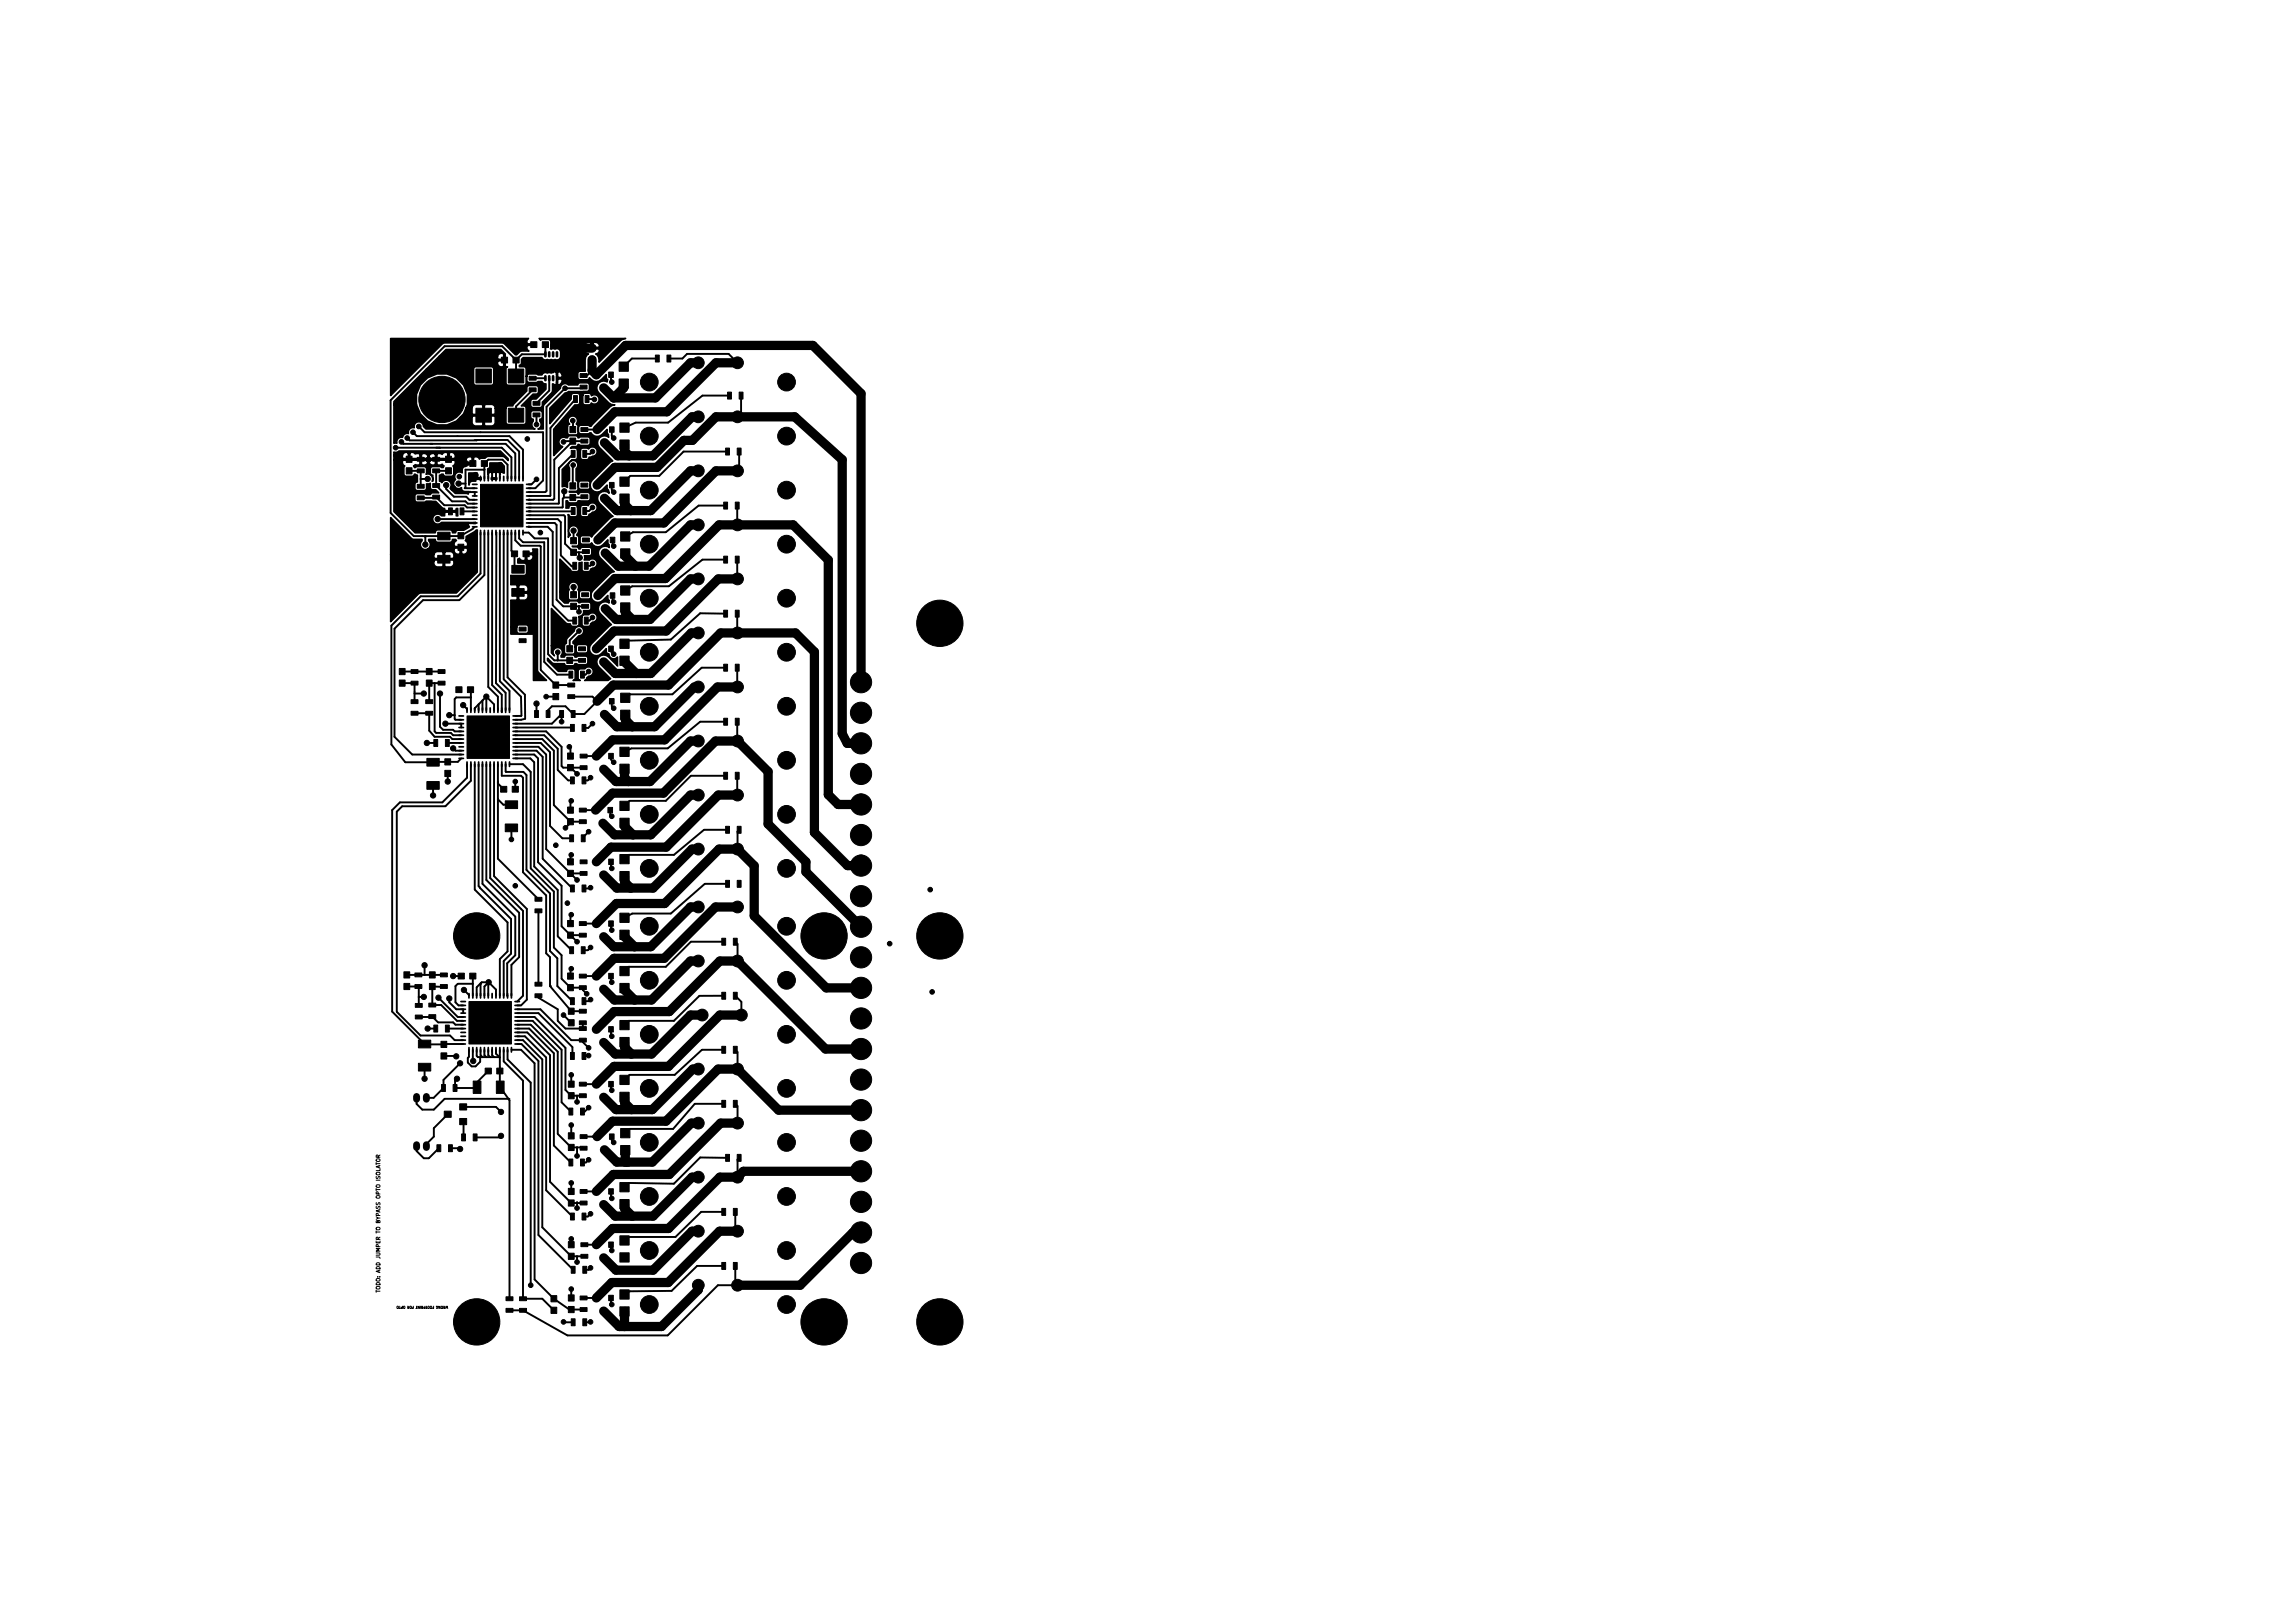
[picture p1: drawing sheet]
<svg xmlns="http://www.w3.org/2000/svg" width="297mm" height="210mm" viewBox="0 0 297 210" stroke-linecap="round" stroke-linejoin="round" font-family="sans-serif">
<defs><g id="words">
<text font-size=".7" x="49.3" y="167.1" transform="rotate(-90 49.3 167.1)">TODO: ADD JUMPER TO BYPASS OPTO ISOLATOR</text>
<text font-size=".4" x="57.9" y="169.2" transform="rotate(-180 57.9 169.2)">WRONG FOOTPRINT FOR OPTO</text>
</g></defs>
<path d="M49 149.9v-.2h-.2l-.1 .2h.5M49.2 149.6l-.2 .2M48.7 167.1v.3" fill="none" stroke="#000" stroke-width=".13"/>
<g fill="#000" stroke="#000" stroke-width=".13">
<path d="M52.6 59.1h.8v.8h-.8zM54 59.2h1v.5h-1zM56 59.2h1v.5h-1zM57.7 59.1h.8v.8h-.8zM61.7 47.8h2v1.8h-2zM61.7 52.9h2v1.8h-2zM65 46.3h.7v.7h-.7zM65.9 52.9h2v1.8h-2zM65.9 47.8h2v1.8h-2zM66.4 46.3h.9v.7h-.9zM68.6 48.7h.8v.5h-.8zM68.6 50.2h.8v.5h-.8z"/>
<path d="M68.7 44.3h.9v.7h-.9zM69 53.5h1v.5h-1zM69 52h1v.5h-1zM70.3 44.3h.7v.7h-.7zM74 58.3h.5v.9h-.5zM73.8 56.7h.8v.8h-.8zM73.8 55.2h.8v.8h-.8zM74.3 51.2h.5v.9h-.5zM75.1 48.4h.9v.5h-.9zM75.1 49.9h.9v.5h-.9zM75.3 55.4h.8v.5h-.8zM75.3 56.9h.8v.5h-.8z"/>
<path d="M75.5 58.3h.5v.9h-.5zM75.8 51.2h.5v.9h-.5zM77 48.2h.6v.7h-.6zM77 55.3h.7v.7h-.7zM76.3 46.3h.8v.5h-.8zM76.3 44.8h.8v.5h-.8zM77.9 49.9h.6v.7h-.6zM78 57h.6v.7h-.6zM78.8 48.2h.6v.7h-.6zM79 55.3h.6v.7h-.6zM80.2 46.9h1.2v1.2h-1.2zM80.2 49.1h1.2v1.2h-1.2z"/>
<path d="M80.3 54.8h1.2v1.2h-1.2zM80.3 57h1.2v1.2h-1.2zM84.9 46h.5v.9h-.5zM86.4 46h.5v.9h-.5zM94 58h.5v.9h-.5zM94.3 50.8h.4v.9h-.4zM95.5 58h.5v.9h-.5zM95.8 50.8h.4v.9h-.4zM52.6 60.6h.8v.8h-.8zM54 64.2h1v.5h-1zM54 62.7h1v.5h-1zM54 60.7h1v.5h-1z"/>
<path d="M56 62.6h1v.5h-1zM56 64.1h1v.5h-1zM56.7 68.9h1.6v1h-1.6zM56.7 71.9h1.6v1h-1.6zM56 60.7h1v.5h-1zM58.1 65.8h.5v.9h-.5zM57.7 60.6h.8v.8h-.8zM59.3 69h.8v.8h-.8zM59.3 70.5h.8v.8h-.8zM59.6 65.8h.5v.9h-.5zM60.9 59.7h.8v.7h-.8zM62.3 59.7h.8v.7h-.8z"/>
<path d="M66.3 73.2h1.6v1h-1.6zM66.3 76.2h1.6v1h-1.6zM66.3 71.4h.7v.7h-.7zM62.3 62.7h5.4v5.5h-5.4zM67.7 71.4h.9v.7h-.9zM74 65.7h.5v.9h-.5zM73.8 64h.8v.8h-.8zM73.8 62.5h.8v.8h-.8zM73.9 78.1h.8v.8h-.8zM73.9 76.6h.8v.8h-.8zM73.9 71.1h.8v.8h-.8zM73.9 69.6h.8v.8h-.8z"/>
<path d="M74.2 79.9h.5v.9h-.5zM74.2 72.8h.5v.9h-.5zM75.3 62.6h.8v.5h-.8zM75.3 64.1h.8v.5h-.8zM75.4 76.8h.9v.5h-.9zM75.4 78.3h.9v.5h-.9zM75.4 69.7h1v.5h-1zM75.4 71.2h1v.5h-1zM75.5 65.7h.5v.9h-.5zM75.7 79.9h.5v.9h-.5zM75.7 72.8h.5v.9h-.5zM77 62.5h.7v.7h-.7z"/>
<path d="M77.1 76.8h.6v.7h-.6zM77.1 69.6h.6v.7h-.6zM78 64.2h.6v.7h-.6zM78.1 78.5h.6v.7h-.6zM78.1 71.3h.6v.7h-.6zM79 62.5h.6v.7h-.6zM79 76.8h.7v.7h-.7zM79 69.6h.7v.7h-.7zM80.3 61.8h1.2v1.2h-1.2zM80.3 64h1.2v1.2h-1.2zM80.4 75.9h1.2v1.2h-1.2zM80.4 78.1h1.2v1.2h-1.2z"/>
<path d="M80.4 68.9h1.2v1.2h-1.2zM80.4 71.1h1.2v1.2h-1.2zM93.7 79h.6v.9h-.6zM93.7 72h.6v.9h-.6zM93.7 65h.6v.9h-.6zM95.2 79h.5v.9h-.5zM95.2 72h.5v.9h-.5zM95.2 65h.5v.9h-.5zM51.7 88.1h.8v.8h-.8zM51.7 86.6h.8v.8h-.8zM53.3 92.1h.9v.5h-.9zM53.3 90.6h.9v.5h-.9z"/>
<path d="M53.3 88.2h.9v.5h-.9zM53.3 86.7h.9v.5h-.9zM55.2 90.6h.8v.5h-.8zM55.2 92.1h.8v.5h-.8zM55.3 98.2h1.6v1h-1.6zM55.2 88.1h.8v.8h-.8zM55.2 86.6h.8v.8h-.8zM56.2 95.8h.5v.9h-.5zM57.6 98.3h.8v.8h-.8zM57.6 99.8h.8v.8h-.8zM56.7 88.2h.9v.5h-.9zM56.7 86.7h.9v.5h-.9z"/>
<path d="M57.7 95.8h.5v.9h-.5zM59 89h.9v.7h-.9zM60.6 89h.7v.7h-.7zM60.5 92.7h5.5v5.5h-5.5zM67.3 82.7h.8v.5h-.8zM67.3 81.2h.8v.5h-.8zM69.3 92h.4v.9h-.4zM70.7 92h.6v.9h-.6zM71.6 88.3h.8v.8h-.8zM71.6 89.8h.8v.8h-.8zM72.5 92h.5v.9h-.5zM73.4 85.1h.8v.8h-.8z"/>
<path d="M73.4 83.6h.8v.8h-.8zM73.7 86.9h.5v.9h-.5zM73.5 99h.8v.8h-.8zM73.5 97.5h.8v.8h-.8zM73.9 93.8h.5v.9h-.5zM73.6 90h.8v.5h-.8zM73.6 88.5h.8v.5h-.8zM74 92h.5v.9h-.5zM75 83.8h.8v.5h-.8zM75 85.3h.8v.5h-.8zM75.1 97.7h.9v.5h-.9zM75.1 99.2h.9v.5h-.9z"/>
<path d="M75.2 86.9h.5v.9h-.5zM75.4 93.8h.5v.9h-.5zM77 97.6h.6v.7h-.6zM77 83.7h.6v.7h-.6zM77 90.5h.7v.7h-.7zM77.9 99.3h.6v.7h-.6zM77.9 85.4h.6v.7h-.6zM78 92.2h.6v.7h-.6zM78.8 97.6h.6v.7h-.6zM78.8 83.7h.6v.7h-.6zM79 90.5h.6v.7h-.6zM80.3 96.8h1.2v1.2h-1.2z"/>
<path d="M80.3 99h1.2v1.2h-1.2zM80.3 82.8h1.2v1.2h-1.2zM80.3 85h1.2v1.2h-1.2zM80.4 89.8h1.2v1.2h-1.2zM80.4 92h1.2v1.2h-1.2zM93.7 93h.6v.9h-.6zM93.7 86h.6v.9h-.6zM95.2 93h.5v.9h-.5zM95.2 86h.5v.9h-.5zM55.3 101.2h1.6v1h-1.6zM65.4 103.7h1.6v1h-1.6zM65.4 106.7h1.6v1h-1.6z"/>
<path d="M64.9 101.9h.8v.7h-.8zM66.3 101.9h.8v.7h-.8zM69.3 117.7h.9v.5h-.9zM69.3 116.2h.9v.5h-.9zM73.5 112.7h.8v.8h-.8zM73.5 111.2h.8v.8h-.8zM73.5 106h.8v.8h-.8zM73.5 104.5h.8v.8h-.8zM73.8 108.1h.5v.9h-.5zM73.9 114.6h.5v.9h-.5zM73.9 100.6h.5v.9h-.5zM75 119.4h1v.5h-1z"/>
<path d="M75 104.7h1v.5h-1zM75 106.2h1v.5h-1zM75.1 111.4h.9v.5h-.9zM75.1 112.9h.9v.5h-.9zM75.3 108.1h.5v.9h-.5zM75.4 114.6h.5v.9h-.5zM75.4 100.6h.5v.9h-.5zM76.8 104.6h.6v.7h-.6zM77 119.3h.6v.7h-.6zM77 111.3h.6v.7h-.6zM77.8 106.3h.6v.7h-.6zM77.9 113h.6v.7h-.6z"/>
<path d="M78.7 104.6h.7v.7h-.7zM78.8 119.3h.6v.7h-.6zM78.8 111.3h.6v.7h-.6zM80.3 118.3h1.2v1.2h-1.2zM80.3 110.7h1.2v1.2h-1.2zM80.3 112.9h1.2v1.2h-1.2zM80.3 103.8h1.2v1.2h-1.2zM80.3 106h1.2v1.2h-1.2zM93.7 100h.6v.9h-.6zM94 114h.5v.9h-.5zM94 107h.5v.9h-.5zM95.2 100h.5v.9h-.5z"/>
<path d="M95.5 114h.5v.9h-.5zM95.5 107h.5v.9h-.5zM52.3 127.4h.8v.8h-.8zM52.3 125.9h.8v.8h-.8zM54.2 134.7h1.6v1h-1.6zM54.2 137.7h1.6v1h-1.6zM53.7 127.5h.9v.5h-.9zM53.7 126h.9v.5h-.9zM53.8 131.5h.9v.5h-.9zM53.8 130h.9v.5h-.9zM55.6 129.9h.8v.5h-.8zM55.6 131.4h.8v.5h-.8z"/>
<path d="M56.2 132.8h.5v.9h-.5zM55.6 127.4h.8v.8h-.8zM55.6 125.9h.8v.8h-.8zM57.1 134.9h.8v.8h-.8zM57.1 136.4h.8v.8h-.8zM57.7 132.8h.5v.9h-.5zM57 127.5h1v.5h-1zM57 126h1v.5h-1zM59.3 126.1h.8v.7h-.8zM60.9 126.1h.8v.7h-.8zM62.9 138.4h.8v.7h-.8zM64.3 138.4h.8v.7h-.8z"/>
<path d="M60.7 129.7h5.6v5.5h-5.6zM69.3 128.7h.9v.5h-.9zM69.3 127.2h.9v.5h-.9zM73.6 130.6h.8v.8h-.8zM73.6 132.1h.8v.8h-.8zM73.5 127.5h.8v.8h-.8zM73.5 126h.8v.8h-.8zM73.5 120.7h.8v.8h-.8zM73.5 119.2h.8v.8h-.8zM73.8 122.6h.5v.9h-.5zM73.9 136.3h.5v.9h-.5zM73.9 129.2h.5v.9h-.5z"/>
<path d="M75 133h1v.5h-1zM75 134.5h1v.5h-1zM75 126.2h1v.5h-1zM75 127.7h1v.5h-1zM75 120.9h1v.5h-1zM75.3 122.6h.5v.9h-.5zM75.4 136.3h.5v.9h-.5zM75.4 129.2h.5v.9h-.5zM75 132.2h1v.5h-1zM75 130.7h1v.5h-1zM77 133h.6v.7h-.6zM77 126.1h.6v.7h-.6z"/>
<path d="M77.9 134.7h.6v.7h-.6zM77.9 127.8h.6v.7h-.6zM77.9 121h.6v.7h-.6zM78.8 133h.6v.7h-.6zM78.8 126.1h.6v.7h-.6zM80.3 139.3h1.2v1.2h-1.2zM80.3 132.2h1.2v1.2h-1.2zM80.3 134.4h1.2v1.2h-1.2zM80.3 125.2h1.2v1.2h-1.2zM80.3 127.4h1.2v1.2h-1.2zM80.3 120.5h1.2v1.2h-1.2zM93.5 135.5h.5v.9h-.5z"/>
<path d="M93.5 128.5h.5v.9h-.5zM93.5 121.5h.5v.9h-.5zM95 135.5h.5v.9h-.5zM95 128.5h.5v.9h-.5zM95 121.5h.5v.9h-.5zM56.6 148.3h.5v.9h-.5zM57.2 140.5h.5v.9h-.5zM57.6 143.9h.8v.8h-.8zM58.1 148.3h.5v.9h-.5zM58.7 140.5h.5v.9h-.5zM59.8 146.9h.5v.9h-.5zM59.6 144.9h.8v.8h-.8z"/>
<path d="M59.6 143h.8v.8h-.8zM61.3 146.9h.5v.9h-.5zM61.3 140h1v1.6h-1zM64.3 140h1v1.6h-1zM73.7 150.1h.5v.9h-.5zM73.7 143.5h.5v.9h-.5zM73.6 155.4h.8v.8h-.8zM73.6 153.9h.8v.8h-.8zM73.6 148.2h.8v.8h-.8zM73.6 146.7h.8v.8h-.8zM73.6 141.5h.8v.8h-.8zM73.6 140h.8v.8h-.8z"/>
<path d="M73.9 157.1h.5v.9h-.5zM75 140.2h1v.5h-1zM75 141.7h1v.5h-1zM75.1 154.1h.9v.5h-.9zM75.1 155.6h.9v.5h-.9zM75.1 147h.9v.5h-.9zM75.1 148.5h.9v.5h-.9zM75.2 150.1h.5v.9h-.5zM75.2 143.5h.5v.9h-.5zM75.4 157.1h.5v.9h-.5zM77 154h.6v.7h-.6zM77 140.1h.6v.7h-.6z"/>
<path d="M77 146.9h.7v.7h-.7zM77.9 155.7h.6v.7h-.6zM77.9 141.8h.6v.7h-.6zM78 148.6h.6v.7h-.6zM78.8 154h.6v.7h-.6zM78.8 140.1h.6v.7h-.6zM79 146.9h.6v.7h-.6zM80.3 153.2h1.2v1.2h-1.2zM80.3 155.4h1.2v1.2h-1.2zM80.3 141.5h1.2v1.2h-1.2zM80.4 146.2h1.2v1.2h-1.2zM80.4 148.4h1.2v1.2h-1.2z"/>
<path d="M93.5 156.5h.5v.9h-.5zM93.5 142.5h.5v.9h-.5zM94 149.5h.5v.9h-.5zM95 156.5h.5v.9h-.5zM95 142.5h.5v.9h-.5zM95.5 149.5h.5v.9h-.5zM65.6 169.5h.8v.5h-.8zM65.6 168h.8v.5h-.8zM67.3 169.5h.9v.5h-.9zM67.3 168h.9v.5h-.9zM71.4 169.3h.7v.8h-.7zM71.4 167.8h.7v.8h-.7z"/>
<path d="M73.6 169.2h.8v.8h-.8zM73.6 167.7h.8v.8h-.8zM73.6 162.3h.8v.8h-.8zM73.6 160.8h.8v.8h-.8zM74 170.8h.5v.9h-.5zM74 164h.5v.9h-.5zM75.1 167.9h.9v.5h-.9zM75.1 169.4h.9v.5h-.9zM75.3 161h.8v.5h-.8zM75.3 162.5h.8v.5h-.8zM75.5 170.8h.5v.9h-.5zM75.5 164h.5v.9h-.5z"/>
<path d="M77 167.8h.6v.7h-.6zM77 160.9h.6v.7h-.6zM77.9 169.5h.6v.7h-.6zM77.9 162.6h.6v.7h-.6zM78.8 167.8h.6v.7h-.6zM78.8 160.9h.6v.7h-.6zM80.3 167.1h1.2v1.2h-1.2zM80.3 169.3h1.2v1.2h-1.2zM80.3 160.1h1.2v1.2h-1.2zM80.3 162.3h1.2v1.2h-1.2zM93.5 163.5h.5v.9h-.5zM95 163.5h.5v.9h-.5z"/>
<circle cx="51.3" cy="58" r=".3"/>
<circle cx="52" cy="57.2" r=".3"/>
<circle cx="52.7" cy="56.7" r=".3"/>
<circle cx="53.5" cy="56" r=".3"/>
<circle cx="54.3" cy="55.2" r=".3"/>
<circle cx="55.5" cy="59.5" r=".34"/>
<circle cx="57.2" cy="51.7" r="3"/>
<circle cx="60.7" cy="53.7" r=".34"/>
<circle cx="63.9" cy="46.6" r=".34"/>
<circle cx="68" cy="44.6" r=".34"/>
<circle cx="68.3" cy="56.9" r=".3"/>
<circle cx="69.5" cy="55" r=".3"/>
<circle cx="73" cy="57.2" r=".3"/>
<circle cx="73.2" cy="50.3" r=".3"/>
<circle cx="74.2" cy="54.5" r=".3"/>
<circle cx="74.6" cy="45.1" r="1"/>
<circle cx="76.7" cy="58.5" r=".3"/>
<circle cx="77" cy="51.7" r=".3"/>
<circle cx="79.3" cy="49.5" r=".3"/>
<circle cx="79.5" cy="56.7" r=".3"/>
<circle cx="84.1" cy="56.5" r="1.15"/>
<circle cx="84.1" cy="49.5" r="1.15"/>
<circle cx="90.5" cy="47" r=".76"/>
<circle cx="90.5" cy="54" r=".76"/>
<circle cx="95.5" cy="47" r=".76"/>
<circle cx="95.5" cy="54" r=".76"/>
<circle cx="101.9" cy="56.5" r="1.15"/>
<circle cx="101.9" cy="49.5" r="1.15"/>
<circle cx="55.1" cy="70.5" r=".34"/>
<circle cx="55.4" cy="62" r=".34"/>
<circle cx="56.7" cy="67.2" r=".34"/>
<circle cx="56.8" cy="66.1" r=".34"/>
<circle cx="57.5" cy="73.9" r=".34"/>
<circle cx="57.8" cy="62.8" r=".34"/>
<circle cx="58.7" cy="63.2" r=".34"/>
<circle cx="59.4" cy="62.6" r=".34"/>
<circle cx="59.5" cy="61.7" r=".3"/>
<circle cx="59.7" cy="72.7" r=".34"/>
<circle cx="60.2" cy="68.1" r=".34"/>
<circle cx="60.4" cy="60" r=".34"/>
<circle cx="61.6" cy="61.5" r=".34"/>
<circle cx="64.8" cy="60.2" r=".34"/>
<circle cx="67.1" cy="78.2" r=".34"/>
<circle cx="69.3" cy="71.7" r=".34"/>
<circle cx="69.5" cy="62.1" r=".3"/>
<circle cx="70" cy="69" r=".3"/>
<circle cx="73.1" cy="63.6" r=".34"/>
<circle cx="74.3" cy="60.2" r=".3"/>
<circle cx="74.3" cy="76" r=".34"/>
<circle cx="74.3" cy="68.7" r=".34"/>
<circle cx="75" cy="79.2" r=".3"/>
<circle cx="75.1" cy="72.2" r=".34"/>
<circle cx="76.7" cy="73" r=".3"/>
<circle cx="76.7" cy="80" r=".3"/>
<circle cx="76.7" cy="65.7" r=".3"/>
<circle cx="79.5" cy="78" r=".3"/>
<circle cx="79.5" cy="70.7" r=".3"/>
<circle cx="79.5" cy="63.7" r=".3"/>
<circle cx="84.1" cy="77.5" r="1.15"/>
<circle cx="84.1" cy="63.5" r="1.15"/>
<circle cx="84.1" cy="70.5" r="1.15"/>
<circle cx="90.5" cy="75" r=".76"/>
<circle cx="90.5" cy="61" r=".76"/>
<circle cx="90.5" cy="68" r=".76"/>
<circle cx="95.5" cy="75" r=".76"/>
<circle cx="95.5" cy="61" r=".76"/>
<circle cx="95.5" cy="68" r=".76"/>
<circle cx="101.9" cy="77.5" r="1.15"/>
<circle cx="101.9" cy="63.5" r="1.15"/>
<circle cx="101.9" cy="70.5" r="1.15"/>
<circle cx="54.9" cy="89.8" r=".34"/>
<circle cx="55.3" cy="96.2" r=".34"/>
<circle cx="57" cy="89.8" r=".34"/>
<circle cx="57.7" cy="93.7" r=".34"/>
<circle cx="58.2" cy="92.6" r=".34"/>
<circle cx="58.7" cy="96.9" r=".34"/>
<circle cx="60" cy="91.3" r=".34"/>
<circle cx="63" cy="90.2" r=".34"/>
<circle cx="69.5" cy="91.1" r=".34"/>
<circle cx="70.7" cy="90.2" r=".3"/>
<circle cx="72.3" cy="84.5" r=".3"/>
<circle cx="72.7" cy="93.5" r=".3"/>
<circle cx="73.7" cy="96.7" r=".3"/>
<circle cx="75" cy="81.7" r=".3"/>
<circle cx="76.3" cy="87" r=".3"/>
<circle cx="76.7" cy="93.7" r=".3"/>
<circle cx="79.5" cy="91.7" r=".3"/>
<circle cx="79.5" cy="98.7" r=".3"/>
<circle cx="79.5" cy="84.7" r=".3"/>
<circle cx="84.1" cy="84.5" r="1.15"/>
<circle cx="84.1" cy="98.5" r="1.15"/>
<circle cx="84.1" cy="91.5" r="1.15"/>
<circle cx="90.5" cy="96" r=".76"/>
<circle cx="90.5" cy="89" r=".76"/>
<circle cx="90.5" cy="82" r=".76"/>
<circle cx="95.5" cy="96" r=".76"/>
<circle cx="95.5" cy="82" r=".76"/>
<circle cx="95.5" cy="89" r=".76"/>
<circle cx="101.9" cy="84.5" r="1.15"/>
<circle cx="101.9" cy="98.5" r="1.15"/>
<circle cx="101.9" cy="91.5" r="1.15"/>
<circle cx="111.5" cy="92.3" r="1.37"/>
<circle cx="111.5" cy="96.3" r="1.38"/>
<circle cx="111.5" cy="88.4" r="1.38"/>
<circle cx="121.7" cy="80.7" r="3"/>
<circle cx="56.1" cy="103" r=".34"/>
<circle cx="58" cy="101.2" r=".34"/>
<circle cx="66.3" cy="108.7" r=".3"/>
<circle cx="66.7" cy="101.2" r=".3"/>
<circle cx="66.7" cy="114.7" r=".3"/>
<circle cx="72" cy="109.5" r=".3"/>
<circle cx="73.3" cy="107.2" r=".3"/>
<circle cx="73.5" cy="117" r=".3"/>
<circle cx="74" cy="110.7" r=".3"/>
<circle cx="74" cy="103.7" r=".3"/>
<circle cx="74" cy="118.5" r=".3"/>
<circle cx="74.7" cy="114" r=".3"/>
<circle cx="74.7" cy="100.2" r=".3"/>
<circle cx="76.3" cy="107.7" r=".3"/>
<circle cx="76.5" cy="100.7" r=".3"/>
<circle cx="76.5" cy="115" r=".3"/>
<circle cx="79.3" cy="105.7" r=".3"/>
<circle cx="79.3" cy="112.5" r=".3"/>
<circle cx="84.1" cy="112.5" r="1.15"/>
<circle cx="84.1" cy="105.5" r="1.15"/>
<circle cx="84.1" cy="120" r="1.15"/>
<circle cx="90.5" cy="110" r=".76"/>
<circle cx="90.5" cy="103" r=".76"/>
<circle cx="90.5" cy="117.5" r=".76"/>
<circle cx="95.5" cy="110" r=".76"/>
<circle cx="95.5" cy="103" r=".76"/>
<circle cx="95.5" cy="117.5" r=".76"/>
<circle cx="101.9" cy="112.5" r="1.15"/>
<circle cx="101.9" cy="105.5" r="1.15"/>
<circle cx="101.9" cy="120" r="1.15"/>
<circle cx="111.5" cy="100.3" r="1.38"/>
<circle cx="111.5" cy="108.2" r="1.38"/>
<circle cx="111.5" cy="116.1" r="1.38"/>
<circle cx="111.5" cy="112.1" r="1.38"/>
<circle cx="111.5" cy="104.2" r="1.38"/>
<circle cx="120.5" cy="115.2" r=".3"/>
<circle cx="54.9" cy="129.1" r=".34"/>
<circle cx="55" cy="125" r=".34"/>
<circle cx="55" cy="139.7" r=".34"/>
<circle cx="55.4" cy="133.2" r=".34"/>
<circle cx="56.8" cy="129.2" r=".34"/>
<circle cx="58.2" cy="129.3" r=".34"/>
<circle cx="58.7" cy="126.4" r=".34"/>
<circle cx="59.1" cy="136.8" r=".34"/>
<circle cx="59.2" cy="139.7" r=".34"/>
<circle cx="59.6" cy="137.7" r=".34"/>
<circle cx="60.1" cy="128.2" r=".34"/>
<circle cx="61.3" cy="137.4" r=".34"/>
<circle cx="61.7" cy="121.2" r="3"/>
<circle cx="63.3" cy="127.2" r=".34"/>
<circle cx="73" cy="131.5" r=".3"/>
<circle cx="74" cy="125.5" r=".3"/>
<circle cx="74" cy="139.2" r=".3"/>
<circle cx="74.7" cy="122" r=".3"/>
<circle cx="76" cy="128.7" r=".3"/>
<circle cx="76.3" cy="135.7" r=".3"/>
<circle cx="76.3" cy="136.7" r=".3"/>
<circle cx="76.5" cy="129.5" r=".3"/>
<circle cx="76.5" cy="122.7" r=".3"/>
<circle cx="79.3" cy="134.2" r=".3"/>
<circle cx="79.3" cy="127.2" r=".3"/>
<circle cx="79.3" cy="120.5" r=".3"/>
<circle cx="84.1" cy="127" r="1.15"/>
<circle cx="84.1" cy="134" r="1.15"/>
<circle cx="90.5" cy="124.5" r=".76"/>
<circle cx="90.5" cy="138.5" r=".76"/>
<circle cx="91" cy="131.5" r=".76"/>
<circle cx="95.5" cy="124.5" r=".76"/>
<circle cx="95.5" cy="138.5" r=".76"/>
<circle cx="96" cy="131.5" r=".76"/>
<circle cx="101.9" cy="127" r="1.15"/>
<circle cx="101.9" cy="134" r="1.15"/>
<circle cx="106.7" cy="121.2" r="3"/>
<circle cx="111.5" cy="128" r="1.37"/>
<circle cx="111.5" cy="120.1" r="1.37"/>
<circle cx="111.5" cy="124" r="1.38"/>
<circle cx="111.5" cy="135.9" r="1.38"/>
<circle cx="111.5" cy="131.9" r="1.38"/>
<circle cx="111.5" cy="139.9" r="1.38"/>
<circle cx="115.2" cy="122.2" r=".3"/>
<circle cx="120.8" cy="128.5" r=".3"/>
<circle cx="121.7" cy="121.2" r="3"/>
<circle cx="59.6" cy="148.8" r=".34"/>
<circle cx="64.9" cy="147.1" r=".34"/>
<circle cx="64.9" cy="144" r=".34"/>
<circle cx="74" cy="145.7" r=".3"/>
<circle cx="74" cy="153.2" r=".3"/>
<circle cx="74.7" cy="142.7" r=".3"/>
<circle cx="74.7" cy="149.7" r=".3"/>
<circle cx="74.7" cy="156.5" r=".3"/>
<circle cx="76.3" cy="143.5" r=".3"/>
<circle cx="76.3" cy="150.2" r=".3"/>
<circle cx="76.5" cy="157.2" r=".3"/>
<circle cx="79.3" cy="155.2" r=".3"/>
<circle cx="79.3" cy="141.2" r=".3"/>
<circle cx="79.5" cy="148" r=".3"/>
<circle cx="84.1" cy="148" r="1.15"/>
<circle cx="84.1" cy="141" r="1.15"/>
<circle cx="84.1" cy="155" r="1.15"/>
<circle cx="90.5" cy="159.5" r=".76"/>
<circle cx="90.5" cy="145.5" r=".76"/>
<circle cx="90.5" cy="152.5" r=".76"/>
<circle cx="95.5" cy="159.5" r=".76"/>
<circle cx="95.5" cy="152.5" r=".76"/>
<circle cx="95.5" cy="145.5" r=".76"/>
<circle cx="101.9" cy="141" r="1.15"/>
<circle cx="101.9" cy="148" r="1.15"/>
<circle cx="101.9" cy="155" r="1.15"/>
<circle cx="111.5" cy="151.7" r="1.38"/>
<circle cx="111.5" cy="143.8" r="1.38"/>
<circle cx="111.5" cy="159.7" r="1.38"/>
<circle cx="111.5" cy="147.8" r="1.38"/>
<circle cx="111.5" cy="155.7" r="1.38"/>
<circle cx="61.7" cy="171.2" r="3"/>
<circle cx="68.7" cy="166.5" r=".3"/>
<circle cx="73" cy="171.2" r=".3"/>
<circle cx="74" cy="167" r=".3"/>
<circle cx="74" cy="160.5" r=".3"/>
<circle cx="74.7" cy="163.5" r=".3"/>
<circle cx="76.5" cy="164.2" r=".3"/>
<circle cx="76.5" cy="171.2" r=".3"/>
<circle cx="79.3" cy="162" r=".3"/>
<circle cx="79.3" cy="169" r=".3"/>
<circle cx="84.1" cy="169" r="1.15"/>
<circle cx="84.1" cy="162" r="1.15"/>
<circle cx="90.5" cy="166.5" r=".76"/>
<circle cx="95.5" cy="166.5" r=".76"/>
<circle cx="101.9" cy="169" r="1.15"/>
<circle cx="101.9" cy="162" r="1.15"/>
<circle cx="106.7" cy="171.2" r="3"/>
<circle cx="111.5" cy="163.6" r="1.37"/>
<circle cx="121.7" cy="171.2" r="3"/>
</g>
<g fill="none" stroke="#000" stroke-width=".23">
<path d="M61.2 68.2h.6M61.2 67.7h.6M61.2 67.2h.6M61.2 66.7h.6M61.2 66.2h.6M61.2 65.7h.6M61.2 65.2h.6M61.2 64.7h.6M61.2 64.2h.6M61.2 63.7h.6M61.2 63.2h.6M61.2 62.7h.6"/>
<path d="M62.3 61.7v.6M62.3 68.7v.6M62.7 61.7v.6M62.7 68.7v.6M63.3 61.7v.6M63.3 68.7v.6M63.7 61.7v.6M63.7 68.7v.6M64.3 61.7v.6M64.3 68.7v.6M64.7 61.7v.6M64.7 68.7v.6"/>
<path d="M65.3 61.7v.6M65.3 68.7v.6M65.7 61.7v.6M65.7 68.7v.6M66.3 61.7v.6M66.3 68.7v.6M66.7 61.7v.6M66.7 68.7v.6M67.3 61.7v.6M67.3 68.7v.6M67.7 61.7v.6M67.7 68.7v.6"/>
<path d="M68.2 68.2h.6M68.2 67.7h.6M68.2 67.2h.6M68.2 66.7h.6M68.2 66.2h.6M68.2 65.7h.6M68.2 65.2h.6M68.2 64.7h.6M68.2 64.2h.6M68.2 63.7h.6M68.2 63.2h.6M68.2 62.7h.6"/>
<path d="M59.5 98.2h.5M59.5 97.7h.5M59.5 97.2h.5M59.5 96.7h.5M59.5 96.2h.5M59.5 95.7h.5M59.5 95.2h.5M59.5 94.7h.5M59.5 94.2h.5M59.5 93.7h.5M59.5 93.2h.5M59.5 92.7h.5"/>
<path d="M60.5 91.7v.6M60.5 98.7v.6M61 91.7v.6M61 98.7v.6M61.5 91.7v.6M61.5 98.7v.6M62 91.7v.6M62 98.7v.6M62.5 91.7v.6M62.5 98.7v.6M63 91.7v.6M63 98.7v.6"/>
<path d="M63.5 91.7v.6M63.5 98.7v.6M64 91.7v.6M64 98.7v.6M64.5 91.7v.6M64.5 98.7v.6M65 91.7v.6M65 98.7v.6M65.5 91.7v.6M65.5 98.7v.6M66 91.7v.6M66 98.7v.6"/>
<path d="M66.5 98.2h.5M66.5 97.7h.5M66.5 97.2h.5M66.5 96.7h.5M66.5 96.2h.5M66.5 95.7h.5M66.5 95.2h.5M66.5 94.7h.5M66.5 94.2h.5M66.5 93.7h.5M66.5 93.2h.5M66.5 92.7h.5"/>
<path d="M59.7 135.2h.6M59.7 134.7h.6M59.7 134.2h.6M59.7 133.7h.6M59.7 133.2h.6M59.7 132.7h.6M59.7 132.2h.6M59.7 131.7h.6M59.7 131.2h.6M59.7 130.7h.6M59.7 130.2h.6M59.7 129.7h.6"/>
<path d="M60.7 128.7v.6M60.7 135.7v.6M61.3 128.7v.6M61.3 135.7v.6M61.7 128.7v.6M61.7 135.7v.6M62.3 128.7v.6M62.3 135.7v.6M62.7 128.7v.6M62.7 135.7v.6M63.3 128.7v.6M63.3 135.7v.6"/>
<path d="M63.7 128.7v.6M63.7 135.7v.6M64.3 128.7v.6M64.3 135.7v.6M64.7 128.7v.6M64.7 135.7v.6M65.3 128.7v.6M65.3 135.7v.6M65.7 128.7v.6M65.7 135.7v.6M66.3 128.7v.6M66.3 135.7v.6"/>
<path d="M66.7 135.2h.6M66.7 134.7h.6M66.7 134.2h.6M66.7 133.7h.6M66.7 133.2h.6M66.7 132.7h.6M66.7 132.2h.6M66.7 131.7h.6M66.7 131.2h.6M66.7 130.7h.6M66.7 130.2h.6M66.7 129.7h.6"/>
</g>
<path d="M70.7 45.6v.5M70.7 48.7v.5M71.1 45.6v.5M71.1 48.7v.5M71.7 45.6v.5M71.7 48.7v.5M72.1 45.6v.5M72.1 48.7v.5" fill="none" stroke="#000" stroke-width=".35"/>
<path d="M54 142v.4M54 148.3v.3M55.2 142v.4M55.2 148.3v.3" fill="none" stroke="#000" stroke-width=".9"/>
<g fill="none" stroke="#000" stroke-width=".25">
<path d="M51.3 58h13.7l1.3 1.2v2.8M52 57.2l.3 .3h13.2l1.2 1.2v3.3M52.7 56.7l.3 .3h8.7M53 59.5h5.1M53.5 56l.5 .5h12l1.7 1.7v3.8M54.3 55.2l.7 .8h15.3v6.2l-1 1h-.8M60.7 53.7l2 .1M61.5 57h4.2l1.6 1.5v3.5M63.9 46.6h1.4M66.9 46.6l-1.9-1.8h-7.4l-7 7v14.6l3 3h6.1l1.5-.9 .3-.3M66.9 46.6v2.1M68 44.6h1.1"/>
<path d="M69 50.5l-2.1 2.1v1.2M69 49h1.7M69.5 53.7v1.3M70.7 44.6v1.3h-3.1l-.7 .7M71.1 49v1.6l-1.6 1.6M74.2 54.5v1.1M74.3 57.2l-.1-.1-2.4 2.4v5.1l-.1 .1h-3.2h.1M74.3 58.8l-1.9 1.8v4.6h-3.9M74.6 51.7l-3.3 3.7v8.8h-2.8M75.6 50.1l-.2 .2h-2.2l-2.4 2.4v10.9l-.1 .1h-2.2M75.7 57.1h-2.6l-.1 .1M75.7 55.6h1.7"/>
<path d="M76 51.7h1M76.7 48l-.7 .6h-.4M76.7 58.5l-.3 .3h-.7M79.1 48.5v.9l.2 .1M79.3 55.6v.9l.2 .2M85.1 46.4h-3.3l-1 1.1M86.7 46.4h1.7l.6-.6h5.4l1.1 1.2 .3-.3M94.3 58.5h-5.8l-3.1 3.1h-3.7l-.8 .8M94.5 51.2h-3.5l-4.5 3.5h-4.1l-1.5 .7M95.8 58.5v2.3l-.3 .2M96 51.2v2.3l-.5 .5M53 61h1.5v2"/>
<path d="M54.5 64.5h1.9l.1-.1 1.1 1h2.6l.3 .3h1M54.5 62h.9M55.1 69.4v1.1M56.7 67.2h4.8M56.8 66.1l.1 .1h1.4M57.5 72.4v1.5M57.8 62.8v.5l1 1h1.6l.4 .4h.7M58.1 61h-1.6v1.9l2.1 2h1.7l.3 .3h.9M58.7 63.2l.5 .5h2.3v.5M59.4 62.6h.9M59.7 70.9v1.8M59.9 66.2h1.6"/>
<path d="M60.4 60h.9M61.5 67.7h-.9l-.4 .4M61.6 61.5l.4 .5h.3M62.3 69v5.3l-3 2.9h-4.8l-3.8 3.8v15.4l1.8 2.3h6.8l.4-.5M62.7 69v5.5l-3.2 3.2h-4.7l-3.7 3.7v14.1l2.3 2.2h6.3M62.7 62v-2l.6-.5h1.8l.6 .7v1.8M62.7 60.8h-2.4v2.3l-.1 .1h1.3M63.3 69v20l1.2 1.2v1.8M63.7 61.1v-.1v1M63.7 61v.1M63.7 69v19.7l1.3 1.3v2.2M64.2 61.1l.1-.1v1"/>
<path d="M64.2 61v.1M64.3 69v19.5l1.2 1.2v2.3M64.7 61h-1.2l-.2 .3v.7M64.7 69v19.2l1.3 1.3v2.5M64.8 60.2l-.1 1.8M65.3 69v19l2.2 2.3 .1 2.4h-.9M65.7 69v18.7l2.3 2.3v3.1l-.5 .1h-.8M66.3 69v2.3l.4 .4v1.6l.4 .4M66.7 69v1l.7 .7h2.6v.1v16l2 1.9h2M67.1 76.7v1.5M67.3 68.7v1l.4 .5h2.8v15.5l1.6 1.7h1.9M67.7 69h.8l.8 .7h1.7v15l.8 .8h3.6"/>
<path d="M68.1 71.7h1.2M68.5 67.7h3.3l.3 .3v9.7l.9 .8h2.8M68.5 67.2h3.8l.4 .4v4.3l1.4 1.5M68.5 66.7h4.5l.2 .2v3.5l1.1 1.1h1.5l.1-.1M68.5 68.2h2.5l.6 .7v9.5l2 2h.8M68.6 66.2h-.1h5.8M69.5 62.1l-.6 .6h-.4M73 64.4l-.1 .2-.1 1.1h-4.3M73.1 63.6l-.1 .8M74.3 60.2l-.1 2.7M74.3 68.7v1.3M74.3 76v1"/>
<path d="M74.4 73.3h-.4M75 71.5v.6l.1 .1M75 78.5v.7M75.7 64.3l-.1 .1h-2.6M76.7 80l-.3 .4h-.4M76.7 73l-.3 .3h-.4M76.7 65.7l-.4 .5h-.6M79.3 62.8v.7l.2 .2M79.4 69.9v.7l.1 .1M79.4 77.1v.7l.1 .2M94 79.5l-3.3-.1-3.8 3.5-5.6 .1-.4 .4M94 72.5h-3l-4.3 3.4h-4.8l-.9 .6"/>
<path d="M94 65.5h-3.5l-4.2 3.4h-4.3l-1 .6M95.5 65.5v2.5M95.5 72.5v2.5M95.5 79.5v2.5M52.1 87h5.1M52.1 88.5h1.6v2.4M53.7 89.8h1.2M53.7 92.4h1.9M55.3 96.2h1.1M55.6 92.4v2.2l.7 .8h2l.3 .3h1.1M55.6 92.4l-.1 .1M56.3 88.5v6.2l.2 .2h1.9l.3 .3h1"/>
<path d="M57 89.8v4.3l.4 .4h1.3l.2 .2h.8M57.2 88.5h-1.6v2.4M57.7 93.7h2v.5M58 96.2h1.7M58 98.7h.1M58.2 92.6h.7M58.7 96.9l.3 .3h.7M60 91.3l.5 .5v.2M60.5 99v1.7l-3.2 3.2h-5.5l-1 1v26.1l4.2 4.3 5-.1M61 89.3v2.7M61 90.3h-1.9l-.2 .2v2.6l.1 .1h.7M61 99v2.1l-3.3 3.3h-5.6l-.7 .7v26l3.1 3h3.8l.6 .6h1.1"/>
<path d="M61.5 99v16.2l4.2 4.3v3.7l-1 1v4.8M62 91.2v.8M62 99v15.8l4.2 4.2v4.5l-.9 1v4.5M62.5 90.7v1.3M62.5 99v15.5l4.2 4.2v5l-1 1.1v4.2M63 90.2l-1.5 1.5v.3M63 90.2v1.8M63 99v15l4.3 4.2v5.8l-1 1v4M63 90.2l1 1v.8M63.5 99v14.7l4.2 4.3v11l-.7 .7M64 99v14.5l4.3 4.2v11.8l-.8 .7h-.5M64.5 99v12.2l5.2 5.3"/>
<path d="M65 99v1.5h2.5l.2 .2v12.3l3 3v7.5l.6 .5v3.7M65.5 99l.1 1h2.2l.4 .4v12.3l3.1 3v7.5l.9 .9v3.6l1.9 2M66 99h1.7l1 1v12.5l3 3v7.2l1 1v3.1l1.2 1.1h1.6v.3l.5 .5M66.7 96.2h3.3l1.3 1.2v9.6l1.5 1.6h1.2v-.1M66.7 95.2h3.8l1.8 1.8v2.7l1.3 1.4h.5M66.7 97.2h2.8l.8 .8v13.2l3.8 3.9M66.7 96.7h3l1 1v12.3l4 4M66.7 94.7h4l2 2v2.5l.3 .2h2.6M66.7 97.7h2.5l.5 .5v13.5l3 3v5.3l2 2M66.7 95.7h3.6l1.4 1.5v7.1l2.2 2.1M66.7 98.2h2l.5 .5v13.5l3.1 3.1v6l1.7 1.8M66.7 94.2l7.4 .1"/>
<path d="M69.5 91.1v1.4M70.7 90.2h1.3M72.3 84.5v1M72.7 93.5v-1l-1.2 1.2h-4.8M73.7 96.7l.2 .2v1M74 99.4l.7 .8M74 90.2h2.7l.7 .6-1.7 1.7h-1.4l-1-1h-1.8l-.5 .5v.5M75 81.7l-1.2 1.2v1.1M75.6 97.9h1.7l-.1 .1M76.3 87l-.5 .4h-.4M76.7 98h.6M76.7 93.7l-.5 .6h-.5"/>
<path d="M79.1 84v.4l.4 .3M79.1 97.9v.5l.4 .3M79.3 90.8v.7l.2 .2M94 93.5h-3.3l-4.2 3.4h-4.7l-.9 .5M94 86.5h-3.1l-3.8 3.4h-5.4l-.7 .5M95.5 86.5v2.5M95.5 93.5v2.5M56.1 101.7v1.3M58 100.2v1M64.5 103.5l.7 .7h1.1M64.5 101.5l.8 .7M66.3 107.2v1.5"/>
<path d="M66.7 101.2v1M69.7 118v9.5M73.9 106.4v.2l-.6 .6M73.9 113.1h1.7M73.9 106.4h1.6M74 103.7l-.1 .1v1.1M74 110.7l-.1 .1v.8M74 118.5l-.1 .1v1M75.5 119.6h1.8M76.3 107.7l-.7 .7v.2M76.5 100.7l-.4 .4h-.4M76.5 115l-.1 .1h-.7"/>
<path d="M76.7 104.7h.4M77 104.7l.1 .2h-1.6M77.1 111.5l.2 .1M79 104.9v.6l.3 .2M79.1 111.6v.8l.2 .1M79.1 119.6v.8l.2 .1M94 100.5h-4.5l-3.2 3.2h-4.7l-.7 .7M94.3 114.5h-3l-4.4 3.8h-5l-1 .6M94.3 107.5h-3.1l-3.9 3.2h-5.9l-.5 .6M95.5 100.5v2.5M95.8 107.5l-.3 .2v2.3M52.7 126.3h4.8"/>
<path d="M52.7 127.8h1.6v2.4M54.3 131.7h1.7l.7 .7h2l.3 .3h1M54.3 129.1h.6M55 125v1.3M55 138.2v1.5M55.4 133.2h1M56.8 129.2l2.5 2.5h.7M57.5 136.8h1.6M57.5 127.8h-1.5v2.4h1.1l2.1 2h.8M58 133.2h2M58.2 129.3v.5l.9 .9h.9v.5M58.7 126.4h1"/>
<path d="M59.2 139.7l-.2 .3v.9h2.7l.1-.1M59.6 137.7l-2.2 2.2v1l-1.2 1.3h-1M60.1 128.2l.6 .7v.1M60.7 136v.9l-.1 .1v.6l.5 .5h.5l.6-.6v-.6M61.3 127.4h-2l-.3 .3v2.1l.4 .4h.6M61.3 126.4v2.6M61.3 136v1.4M61.7 136v.8l.2 .1h2.8M62.3 136v.7l.2 .2M62.3 127.3v1.7M62.7 136v.7l.3 .2M63.3 127.3v1.7"/>
<path d="M63.3 136v.7l.2 .2M63.3 138.7l-1.5 1.5M63.3 127.2l1 1v.8M63.3 127.2l-.6 .6v1.2M63.3 127.2h-.9l-.7 .7v1.1M63.7 136v.7l.3 .2M64.3 136v.5l.4 .5M64.7 136v4.8l1.3 1.7v25.7M65.3 136v1.5l2.4 2.5v28.2h2.6l1.4 1.5M65.7 136v1.2l3 3v26.3M66.3 136h1.2l1.8 1.7v28l2.4 2.5 2.2 1.5 .1-.1h1.6M67 133.7h1.3l3 3v16.4l2.7 2.7h1.6"/>
<path d="M67 134.2h1l2.7 2.8v17.2l3.4 3.4M67 130.7h3l4 4h1.5v.3l.8 .7M67 132.2h2l3.7 3.8v6.8l1.3 1.2M67 133.2h1.6l3.1 3.2v12l2.3 2.2M67 132.7h1.7l3.6 3.5v10.7l1.7 1.7h1.5l.1 .1M67 135.2h.6l2.1 2.2v22.6l4.6 4.5M67 134.7h.7l2.6 2.5v21.8l3.7 3.7h1.7M67 131.7h2.3l4 4v5.5l.7 .7h1.5M67 131.2h2.7l4.4 4.4v1.2M69.7 129v.2l2.6 1.5v1.5l1 1h2.2v-.7M71.3 127.7h.1M71.3 127.7l2.7 3.3h1.5"/>
<path d="M73 131.5l1 1M73.9 121.1h1.6M74 125.5l-.1 .1v.8M74 139.2v1.2M75.5 126.4h1.8M76.3 136.7l-.6 .1M76.5 129.5l-.2 .2h-.6M76.5 122.7l-.4 .4h-.5M79.1 126.4v.7l.2 .1M79.1 133.3v.8l.2 .1M93.7 136h-2.8l-3.5 3.2h-5.8l-.7 .7M93.7 129h-3.1l-3.3 3.2h-5.9l-.5 .6"/>
<path d="M93.7 122h-4.2l-3.2 3.2h-4.9l-.5 .6M95.2 122l.3 .3v2.2M95.2 136l.3 .3v2.2M95.2 129l.8 .8v1.7M54 142.2v.8l.7 .7h1.5l1.4-1.4h8.3M54 148.5v.6l.9 .9h.7l1.3-1.3M58 144.3l-1.8 1.8v1.1l-1 1v.3M58.3 148.7h1.2l.1 .1M60 143.4h4.3l.6 .6M60 145.3v2M64.9 147.1l-.2 .2h-3.1M65.9 142.3h.1"/>
<path d="M74 145.7v1.4M74 153.2v1.1M74.7 141.9v.8M74.7 148.6v1.1M74.7 155.7v.8M75.5 140.4h1.8M75.6 147.2h1.8M76.3 150.2l-.4 .4h-.5M76.3 143.5l-.6 .5h-.3M76.5 157.2l-.4 .4h-.4M77.1 154.2l.2 .1h-1.7M79.1 154.3v.8l.2 .1"/>
<path d="M79.1 140.4v.7l.2 .1M79.3 147.2v.5l.2 .3M93.7 157h-2.9l-3.3 3.2h-6.1l-.5 .5M93.7 143h-3.7l-2.8 3.2h-5.6l-.6 .6M94.3 150l-3.6-.1-3.4 3.4-5.9-.1-.5 .6M95.2 157v2.2l.3 .3M95.2 143l.3 .3v2.2M95.8 150l-.3 .2v2.3M73 171.2l1.3 .1M74 160.5v.7M74 167v1.1M74.7 162.7v.8"/>
<path d="M75.6 168.1h1.7M75.7 161.2h1.6M76.5 171.2l-.8 .1M76.5 164.2l-.2 .3h-.6M79.1 161.2v.7l.2 .1M79.1 168.1v.8l.2 .1M93.7 164h-3.4l-3.3 3.2-5.4 .1-.7 .4M95.2 164v2.2l.3 .3h-2.5l-6.5 6.5h-13l-5.8-3.3h-1.7"/>
</g>
<g fill="none" stroke="#000" stroke-width="1.2">
<path d="M76.7 45.1h-2.1M76.7 46.6v1.4l.6 .5 3.7-3.8h24.3l6.2 6.3v37.4M78.2 50.2l1.3 1.3M80.8 49.7v.5l-1.3 1.3M80.9 57.6v.8l.6 .6M90.5 54h-.8l-5.1 5h-4.6l-1.7-1.7M90.5 47h-1.1l-4.5 4.5h-5.4M95.5 47h-2.8l-6.3 6.3h-6.7l-2.3 2.3M77.4 62.8l2.3-2.3h5.4l3.5-3.5h1.1l3-3h10.3l6.1 5.5v35.5l.7 1.3h1.7v-.7M77.4 77.1l2.3-2.2h6.5l6.9-6.9h9.7l4.5 4.5v30.4l1.3 1.3h2.9v-.8M80.9 64.6v.7l.8 .8M81 71.7v.3l1.3 1.3"/>
<path d="M81 78.7v.6l.9 .9M90.5 75h-1.1l-5.2 5.2h-4.4l-1.4-1.4M90.5 68h-1.1l-5.3 5.3h-4l-1.7-1.7M90.5 61h-1.1l-5.1 5.1h-4.4l-1.6-1.6M95.5 75h-2.4l-6.8 6.7h-6.7l-2.3 2.3M95.5 61h-2.8l-6.7 6.7h-6.3l-2.3 2.2M77.4 90.8l2-2.1h7.2l6.8-6.7h9.7l2.4 2.4v23.4l4.3 4.3h1.7v-.8M80.9 85.6v.1l1.5 1.5M80.9 99.6v1.1l.5 .5M81 92.6v.6l.9 .9M90.5 96h-1.1l-5.2 5.2h-4.4l-1.6-1.6M90.5 89h-.5l-5.2 5.1h-4.9l-1.6-1.6"/>
<path d="M90.5 82h-1l-5.2 5.2h-4.6l-1.5-1.5M95.5 89h-2.5l-6.9 6.8h-6.7l-2.1 2.1M77.1 104.9l2.3-2.2h6.5l6.8-6.7h2.8l4 4v6.7l4.9 4.9v1.3l7.1 7.2M77.3 119.6l2.5-2.6h6.3l7-7h2.4l2.2 2.2v6.4l9.3 9.4h4.5M80.9 106.6v.4l1.1 1.1M80.9 113.5v.7l.8 .8M90.5 117.5h-1.1l-5.1 5.1h-4.8l-1.3-1.3M90.5 110h-.8l-5.1 5h-4.7l-1.7-1.7M90.5 103h-1.1l-5.1 5.1h-4.7l-1.5-1.5M95.5 117.5h-2.8l-6.7 6.6h-6.4l-2.3 2.3M95.5 103h-2.4l-6.8 6.7h-7.2l-1.8 1.9M111.5 107.4v.8"/>
<path d="M77.3 133.3l2.3-2.3h7.1l6.6-6.5h2.2l11.4 11.4h4.6M80.9 121.1v.2l1.3 1.3M80.9 128v.2l1.3 1.3M80.9 135v.6l.9 .9M90.5 138.5h-.8l-5.2 5.2h-4.7l-1.6-1.6M90.5 124.5h-1.1l-5 5h-4.8l-1.4-1.4M91 131.5h-1.6l-5 5h-4.7l-1.5-1.5M96 131.5h-2.7l-6.7 6.6h-7l-2.3 2.3M80.9 142.1v.7l.9 .9M80.9 156v.5l1 1M81 149v1.5M90.5 152.5h-.8l-5.1 5h-4.9l-1.5-1.5"/>
<path d="M90.5 159.5h-.8l-5.1 5h-4.8l-1.6-1.6M90.5 145.5h-1l-5 5h-4.6l-1.6-1.6M95.5 159.5h-2.3l-6.6 6.6h-7.3l-2 2M95.5 145.5h-2.1l-6.7 6.6h-7.3l-2.1 2.2M111.5 159.7h-1l-6.8 6.8h-8.2M111.5 151.7h-15.2l-.8 .8h-2.2l-6.7 6.6h-7.2l-2.1 2.1M111.5 143.8h-10.6l-5.4-5.3h-2.5l-6.7 6.7h-6.9l-2 2M80.9 169.9v1.9M90.5 166.5v.6l-4.8 4.7h-5.5l-2-2"/>
</g>
<path d="M111.5 108v.2M111.1 159.7h.4v.3" fill="none" stroke="#000" stroke-width="1.5"/>
<path d="M51 58.6a.55 .55 0 0 0 .7-.2h13.1l1 1v.3l-.4-.5-.3-.1h-1.8l-.5 .3h-.5l-.2 .1v-.1a.47 .47 0 0 0-.8-.1l.1 .8h-.9l-.2 .3-.2 .1-.2 .2v.6a.6 .6 0 0 0-.8 0 .6 .6 0 0 0-.1 .8 .65 .65 0 0 0-.1 .9 .65 .65 0 0 0 .9 .2v.2l.2 .2 1 .1-.4 .2 .1 .1-.3-.1h-1.4l-.7-.7a.65 .65 0 0 0-.2-.9 .65 .65 0 0 0-.9 .2l-.3-.2v-.7l.5-.2 .1 .2 .2 .1h.8l.2-.1 .1-.2v-.8l-.1-.2 .1-.1a.47 .47 0 0 0 .1-.7h-2.3v.5l.1 .1h.3l.3-.1 .2 .3-.1 .2-.4-.2h-1l-.2 .1-.1 .2 .1 .7 .3 .2v.7l-.1 .1v-.2a.64 .64 0 0 0-.8-.8l.1-.7-.2-.2-1.1-.1-.3 .2-.1-.2 .2-.2h.5l.1-.1v-.5h.2v.5l.1 .1a.56 .56 0 0 0 .7-.4v-.1h.2a.49 .49 0 0 0 .4 .5h.3l.1-.1v-.5h-.7l-.1 .1-.3-.1h-3a.46 .46 0 0 0 .1 .8l-.1 .2v.8l.1 .2 .2 .1h.8l.2-.1 .1-.2 .4 .2v.8l-.3 .1-.1 .2 .1 .8 .2 .1 1.1-.1 .1-.1v-.7l.6-.1-.1 .5 .1 .3 .7 .1 .3 .3-.9 .1-.1 .2h-.6l-.2-.2-1.1 .1-.2 .2 .1 .8 .2 .1h1l.2-.2 1.3 .1 .7 .7 .4 .2 .1 .2h1.3l.1-.2h.2v.9h-.2v-.3l-.1-.2h-1.3l-.1 .2v.3h-.4l-.1-.1a.65 .65 0 0 0-.9 .2 .65 .65 0 0 0 .1 .8 .65 .65 0 0 0 .9 0h4.4v.1h-.9l-.1 .1 .2 .3a1.59 1.59 0 0 1-1.6 .5l-.2 .3h-.4l-.1-.3-.2-.1-1.7 .1-.2 .1v.2h-2.6l-2.8-2.7v-6.7h9.3v.2l.2 .1h.6v-.6a.48 .48 0 0 0-.8 .3h-9.3v-.6h1.1v.3l.2 .1h.6v-.7h.2v.7h1.3v-.5h.2v.5h.7l.1-.3h.2l.1 .3h.7v-.5h.2v.5h1.4v-.7h.2v.7h.7l.1-.1a.49 .49 0 0 0-.2-.6 .49 .49 0 0 0-.6 0h-.2l-.1-.1a.51 .51 0 0 0-.6 .3l-.3-.2h-.3l-.1 .2h-.2l-.1-.2a.56 .56 0 0 0-.7 .4l-.6-.4h-.3l-.1 .2h-.2l-.1-.2-.5 .1a.44 .44 0 0 0-.7-.1h-.2l-.1-.1a.53 .53 0 0 0-.7 .4h-1.1zM50.6 43.8h17.9a.46 .46 0 0 0-.1 .7h.9v.3l-.9-.1a.44 .44 0 0 0 .1 .8h-1.1l-.5 .5h-.1l-1.4-1.5-.4-.1-7.6 .1-6.8 6.7zM55.2 47.8h6.1v1.8l.1 .2 .3 .1h2l.2-.1 .1-.2v-1.8l-.2-.3h-2.1l-.3 .1-.1 .2h-6.1l1-.9h8.2a.5 .5 0 0 0 .3 .5 .5 .5 0 0 0 .6 0v-.7h-.7l-.2 .2h-8.2l.7-.7h7.5v.2l.2 .1h.7v-.6a.48 .48 0 0 0-.9 .3h-7.5l.9-.9h7.1l.6 .6-.1 1.5 .2 .1h.1l-.2 .3v1.8l.1 .2 .3 .1h2.1l.2-.3v-.9l.1 .7 .1 .1 1 .1 .3-.2h.5l.3 .3h.2v.7l-1.2 1.3h-.6l-.1 .2v.7l.2 .2h1l.2-.1 .1-.6 1.2-1.3 .1-1.1 .4 .2 .1-.1v-.7h.1v.7l.1 .1 .4-.3 .1-.5h-.7v-.9h.1v.7h.6a.55 .55 0 0 0-.1-.6 .55 .55 0 0 0-.6-.1l-.1-.1-.6 .2h-.3h-.2a.46 .46 0 0 0-.7 .3h-.5l-.3-.2h-.8l-.4 .3-.1-1-.1-.2h-.7v-.2l.2-.2 .1-.6 .2-.2h2.4l.1 .2a.45 .45 0 0 0 .6 .1h.2h.8a.47 .47 0 0 0 .7-.4v-.7a.46 .46 0 0 0-.7-.3h-.6l.1-.5h4.3l.2 .3h.7v-.5h.2v.5h.7l.2-.1a.49 .49 0 0 0-.5-.6h-.3l-.1 .2h-.2l-.1-.2a.56 .56 0 0 0-.8 .4h-4.3l-.1-.5-.1-.2h-.9l-.3 .1-.2-.3h11.2l-.3 .1-.3 .2-2.8 2.8-.1-.6-.3-.5a.4 .4 0 0 0 .3-.6h-1.6l-.2 .1a.48 .48 0 0 0 .5 .5l-.3 .5-.1 .3v1.5h-.7l-.2 .1-.1 .7 .1 .2 .2 .1h1.1l.2-.3a1 1 0 0 0 1.5 .3l.6-.7 .1 .5 .1 .2v.3a.89 .89 0 0 0-1.2 .2 .89 .89 0 0 0 .1 1.2l1.3 1.3 .3 .2h.5l-.4 .1-.3 .2-2.4 2.5-.5-.1h-.8l-.3 .2-.1 .6 .2 .3h1l.5-.1 .1 .2a.9 .9 0 0 0 1.3 0l.6-.7 .1 .5 .1 .2 .1 .4a.89 .89 0 0 0-1.3 .1 .89 .89 0 0 0 .1 1.2l1.7 1.7-.4 .2-2.3 2.3-.2 .3v.3l-.1-.3-.1-.2h-1l-.3 .1-.1 .2 .1 .7 .3 .1h1a.41 .41 0 0 0 .2-.5 .9 .9 0 0 0 .5 .8 .9 .9 0 0 0 1-.2l.6-.7 .1 .5 .1 .2 .1 .4-.3-.2a.9 .9 0 0 0-1 .3 .9 .9 0 0 0 .1 1.2l1.7 1.7-.4 .2-2.4 2.5-.2-.2h-1l-.2 .2-.1 .6 .2 .3h1.1l.2-.2a.89 .89 0 0 0 1.5 .3l.6-.7v.4l.2 .3v.3a.89 .89 0 0 0-1.2 .2 .89 .89 0 0 0 .1 1.2l1.8 1.8-.6 .2-2.2 2.2-.2 .3v.3l-.1-.4-.1-.2h-1l-.3 .2-.1 .6 .2 .3h1.2l.1-.2 .1-.2a.9 .9 0 0 0 .5 .8 .9 .9 0 0 0 1-.2l.6-.7 .1 .5 .1 .2v.3l-.2-.1a.9 .9 0 0 0-1 .3 .9 .9 0 0 0 .1 1.2l1.4 1.4-.3 .2-2.5 2.6a.9 .9 0 0 0 .3 1.1 .9 .9 0 0 0 1.2-.1l.6-.7 .1 .5 .2 .2a.65 .65 0 0 0 .5 .6 .65 .65 0 0 0 .7-.2v1.2l-1.5-1.4a.9 .9 0 0 0-1 .3 .9 .9 0 0 0 .1 1.2l1.5 1.5-.3 .2h-3.1h.2l.1-.3 .4-.2a.63 .63 0 0 0 .3-1 .63 .63 0 0 0-1 0l-.6 .1-.2 .1v1.2l.3 .1h-1h.2l.1-.3v-.9l-.1-.2-.7-.1-.2 .1-.1 .3h-1.1l-1.4-1.4v-.3l.7 .6 1.5 .1 .2 .2 .9 .1 .2-.1 .1-.2 .5 .1h1l.2-.3-.1-.6-.3-.2h-.8l-.5 .1-.1-.2-.2-.1-.9 .1-.2 .2h-.4v-.2a.61 .61 0 0 0-.1-.9 .61 .61 0 0 0-.8 .1 .61 .61 0 0 0 0 .9l-.4-.4v-1h1.7v1l.3 .2h.8l.2-.1 .1-.3v-.6h.1l.1 .6 .1 .2h1l.3-.1 .1-.7-.2-.3h-1.2l-.2 .3h-.1v-.3l-.3-.1v-.3l.8-.8h.1a.61 .61 0 0 0 .5-.6 .61 .61 0 0 0-.6-.6 .61 .61 0 0 0-.6 .6l-.9 .9-.1 .3v.5h-.2l-.1 .2h-1.7v-4.8l1.9 1.9 .6 .1 .2 .3 .6 .1 .2-.1 .1-.3v-.9h.4v.9l.2 .3h.7l.2-.1v-.2l.4-.2a.63 .63 0 0 0 .3-1 .63 .63 0 0 0-1 0l-.6 .1-.2 .2h-.4v-.1h.1a.6 .6 0 0 0 .5-.7h.7l.2-.1 .1-.2-.1-.7-.2-.1h-.9l-.3 .1h-.1l-.2-.2-.9-.1-.2 .1-.1 .2h-.5l-.6-.6v-.9h1.1v.8l.1 .3 .2 .1 .9-.1 .2-.3v-.8l-.1-.2a.69 .69 0 0 0-.6-1 .69 .69 0 0 0-.6 1l-.1 .2h-1.1v-4.2l1.6 1.6 .6 .1 .2-.1 .1-.3v-.8l.4-.1v.9l.2 .3h.7l.2-.3 .3-.1a.61 .61 0 0 0 .5-.8 .61 .61 0 0 0-1-.2l-.6-.1v-.5h.7l.2-.1 .1-.2-.1-.7-.2-.1h-1l-.2 .2h-.2l-.2-.2-.6-.1h-.1l.7-.1 .2-.1v-1.1l-.3-.1 .1-.3a.65 .65 0 0 0-.1-.9 .65 .65 0 0 0-.9 .1 .65 .65 0 0 0 .1 .9l-.3 .4v-2.7v-.2h.1l.1 .2 .2 .1 .7-.1 .1-.3v-.9h.4v.9l.2 .3h.7l.2-.3 .6-.3a.61 .61 0 0 0 .3-.9 .61 .61 0 0 0-1 .1l-.7-.1-.2 .1-.1 .2h-.4l-.2-.2-.6-.1-.2 .1-.1 .3h-.4v-.9h.2l.2 .2 .9 .1 .2-.1 .1-.2h1.2l.3-.2 .1-.6-.2-.3h-1l-.4 .2-.2-.2h-1v-.2h1l.2-.1v-1.1l-.3-.1v-1.6l.2-.1a.61 .61 0 0 0-.2-.8 .61 .61 0 0 0-.8 0 .61 .61 0 0 0 0 .8v1.7l-.3 .1v.8a.59 .59 0 0 0-.7-.1v-2.3l1.3-1.2 .6-.1 .1-.3v-.9h.4v.9l.2 .3h.7l.2-.3 .5-.1a.61 .61 0 0 0 .5-.9 .61 .61 0 0 0-1.1 0l-.2-.2h-.5l-.2 .1-.1 .2h-.4l-.2-.2h-.7l.2-.2 .6-.1 .2-.2 .4 .1h1l.2-.3-.1-.6-.1-.2h-1l-.4 .1-.2-.2-.9-.1-.2 .1-.1 .2-.4-.1a.61 .61 0 0 0-.7 .5 .61 .61 0 0 0 .5 .7l-1.2 1.2v-3.4l.3-.4h1.5v.8l.1 .3 .2 .1 .9-.1 .2-.3v-.8l-.2-.3a.61 .61 0 0 0-.1-.9 .61 .61 0 0 0-.9 .1 .61 .61 0 0 0 .1 .8l-.2 .1-.1 .2h-1.5l2.5-2.7 .5-.1 .1-.3v-.9h.4v.9l.2 .3 .6 .1 .2-.1 .1-.2 .1 .1a.61 .61 0 0 0 .8-.2 .61 .61 0 0 0-.1-.8 .61 .61 0 0 0-.8 0l-.1-.3-.2-.1-.6 .1-.2 .2h-.4l-.1-.2-.2-.1-.7 .1-.1 .7-2.8 3.2v-2l2-2 .4-.2h2.4l.3-.2 .1-.6-.2-.3h-1.2l-.2 .3h-1.2l-.1-.1a.6 .6 0 0 0-.9 .5l-2.2 2.2v3.1h-.7a.59 .59 0 0 0 .2-1v-.3l.3-.2v-.7l-.2-.2h-1l-.2 .1-.1 .2 .1 .6 .3 .2-.1 .4a.6 .6 0 0 0 .3 .9h-14.1l-.3-.4a.6 .6 0 0 0-.7-.6 .6 .6 0 0 0-.5 .8 .6 .6 0 0 0-.8 .8 .59 .59 0 0 0-.7 .5 .6 .6 0 0 0-.8 .7h-.4v-5h2.9l.6 1.2a3.3 3.3 0 0 0 5.2 .4h1.4v.8l.3 .3 1 .1 .2-.1v-1.2h.1v1.2l.2 .1 1-.1 .2-.3v-.8l-.1-.1h-2.7l-.2 .1h-1.4l.3-.4 .4-.8h.7v.8l.2 .1h1.3v-1.2h.1v1.2h1.3l.1-.1v-.7h1.4v1.8l.1 .2 .3 .1h2.1l.2-.3v-1.8l-.2-.3h-.5l1.5-1.5 .7-.1 .1-.3-.1-.6-.3-.2h-.8l-.3 .1-.1 .7-1.7 1.6-.1 .3h-.7l-.2 .3h-1.4v-.3l-.4-.2h-.8l-.2 .1h-.1l-.2-.1h-.8l-.2 .1-.3 .3h-.7a3.3 3.3 0 0 0-3-4.4 3.3 3.3 0 0 0-3.5 4h-2.9v-.4zM50.6 67l2.7 2.7 .3 .2h1.1v.2a.64 .64 0 0 0-.1 .8 .64 .64 0 0 0 .8 .2h3.4a.49 .49 0 0 0 .2 .6 .49 .49 0 0 0 .6 0v-.7h.2v.7a.47 .47 0 0 0 .6-.1 .47 .47 0 0 0 0-.6h-1.4l-.2 .1h-3.4a.63 .63 0 0 0 .1-1v-.2h.9l.1 .3 .2 .1h1.6l.2-.1 .1-.3h.4l.1 .1a.47 .47 0 0 0-.1 .8h1.4a.46 .46 0 0 0-.1-.8l.1-.1v-.4l1-.6 .3-.2h.1v5.4l-2.7 2.7-4.8 .1-3.7 3.6v-7.8h5.6l.1 .5 .3 .2h.7l.1-.1v-.8h.2v.8l.1 .1h.7l.3-.2 .1-.2v-.3l-.1-.2h-2.4l-.1 .2h-5.6v-.9h5.6v.4l.1 .1h1.1v-.7h.2v.7h1.1l.1-.1-.1-.5-.3-.3h-.7l-.1 .2h-.2l-.1-.2h-.7l-.2 .1-.2 .3h-5.6zM60.7 61.3h1.1l-.2 .3v.3h.7v.2h-.7v.2h-.4a.41 .41 0 0 0-.4 .5h-.1zM63.6 61.9h.8v.2h-.8zM63.5 60h1.4l.4 .4v.9l-.4-.2-.1 .4v-.1a.27 .27 0 0 0-.3-.2 .27 .27 0 0 0-.2 .2 .26 .26 0 0 0-.3-.2 .26 .26 0 0 0-.3 .2 .29 .29 0 0 0-.3-.2 .29 .29 0 0 0-.2 .3v-.8l.2-.2zM67.1 72.4l.2-.1a.47 .47 0 0 0 .7 .2v-.7h.3v.7a.47 .47 0 0 0 .6 0 .47 .47 0 0 0 0-.7h-.9v-.2h.9l.1-.1v-.4h.6v15.7l.1 .3 1.1 1h-1.7v-5.9l-2.9-.1v-.9h.7l.1 .7 .1 .1h1.2l.2-.3-.1-.6-.1-.1-1-.1-.3 .1-.1 .2h-.7v-3.5h.7l.1-.1v-.8h.2v.8l.1 .1h.7l.3-.2 .1-.2v-.3l-.1-.2h-1.3v-.9h.2v.7h1.1l.1-.1v-.4l-.2-.3-.9-.1-.1 .2h-.2l-.1-.2-.7 .1v-1.3l1.7 .1 .3-.2v-1.3l-.3-.2h-.8z" fill="#000" stroke="#000" stroke-width=".2"/>
<use href="#words"/>
</svg>
